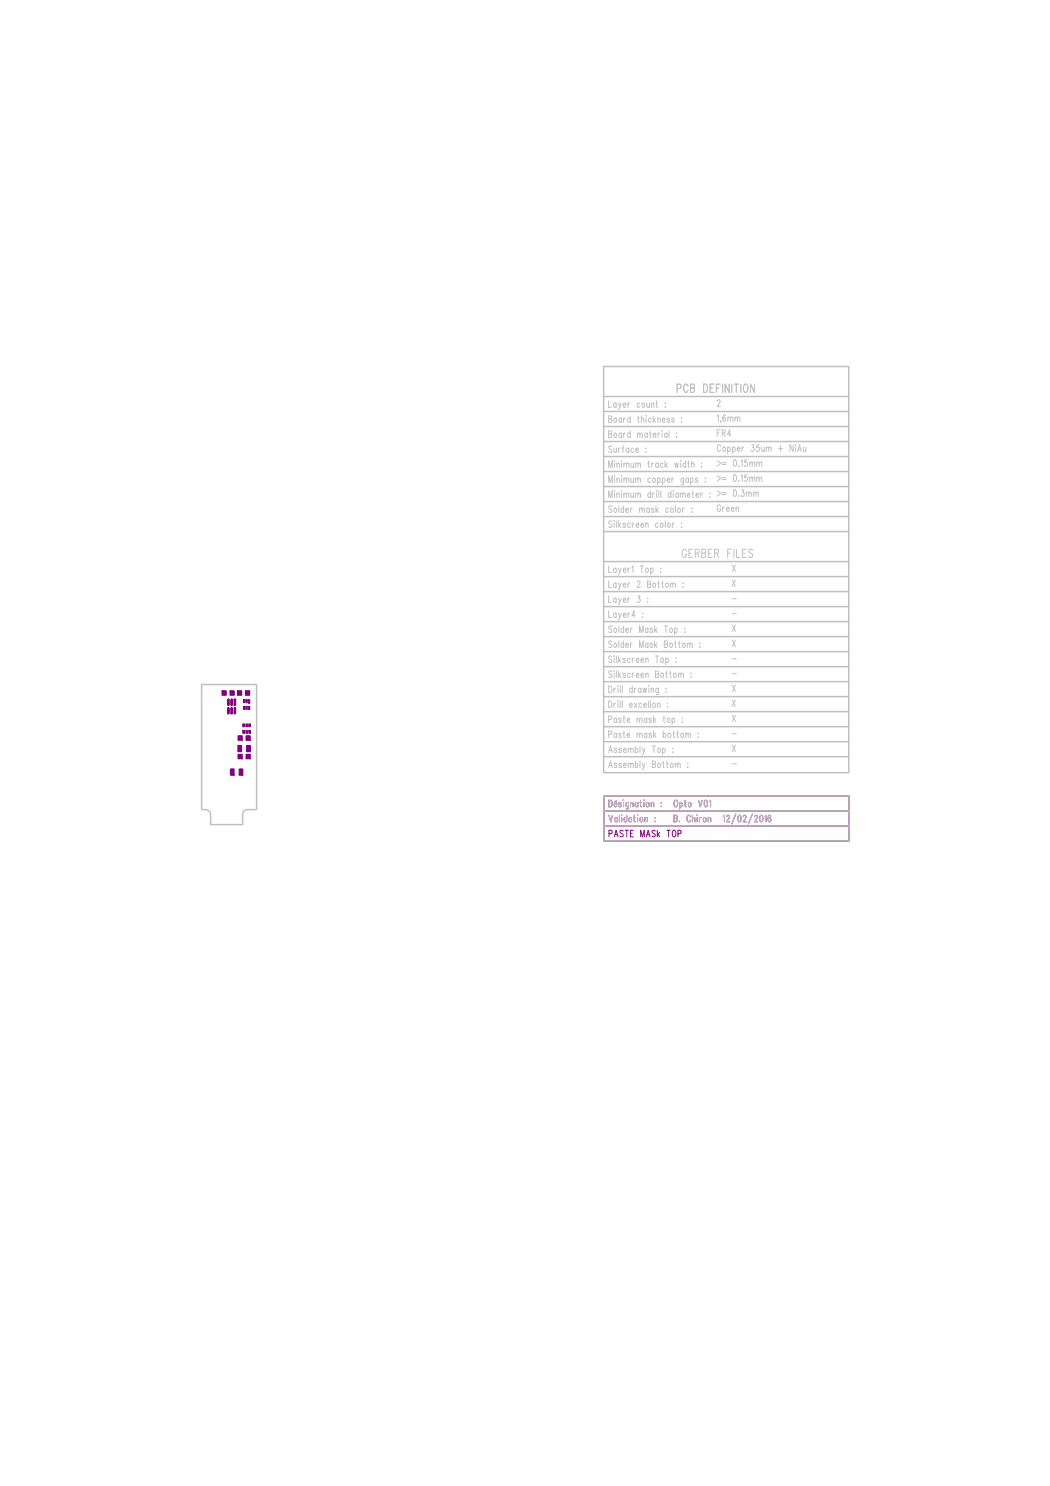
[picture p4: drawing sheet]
<svg xmlns="http://www.w3.org/2000/svg" width="210mm" height="297mm" viewBox="0 0 210 297" stroke-linecap="round" stroke-linejoin="round" font-family="sans-serif">
<defs><g id="words">
<text font-size="3.7" fill="#800080" x="45" y="142.2">U2</text>
<g font-size="2.5" fill="#c0c0c0">
<text x="135.4" y="78.4">PCB DEFINITION</text>
<text x="136.4" y="111.4">GERBER FILES</text>
</g>
<g font-size="2" fill="#c0c0c0">
<text x="121.7" y="81.4">Layer count :</text>
<text x="143.4" y="81.2">2</text>
<text x="121.7" y="84.4">Board thickness :</text>
<text x="121.7" y="87.4">Board material :</text>
<text x="143.4" y="84.2">1,6mm</text>
<text x="143.4" y="87.2">FR4</text>
<text x="121.7" y="90.4">Surface :</text>
<text x="121.7" y="93.4">Minimum track width :</text>
<text x="143.4" y="90.2">Copper 35um + NiAu</text>
<text x="143.4" y="93.2">&gt;= 0.15mm</text>
<text x="121.7" y="96.4">Minimum copper gaps :</text>
<text x="121.7" y="99.4">Minimum drill diameter : &gt;= 0.3mm</text>
<text x="143.4" y="96.2">&gt;= 0.15mm</text>
<text x="121.7" y="102.4">Solder mask color :</text>
<text x="121.7" y="105.4">Silkscreen color :</text>
<text x="143.4" y="102.2">Green</text>
<text x="121.7" y="114.4">Layer1 Top :</text>
<text x="121.7" y="117.4">Layer 2 Bottom :</text>
<text x="146.4" y="114.2">X</text>
<text x="146.4" y="117.2">X</text>
<text x="121.7" y="120.4">Layer 3 :</text>
<text x="121.7" y="123.4">Layer4 :</text>
<text x="146.4" y="120.2">-</text>
<text x="146.4" y="123.2">-</text>
<text x="121.7" y="126.4">Solder Mask Top :</text>
<text x="121.7" y="129.4">Solder Mask Bottom :</text>
<text x="146.4" y="126.2">X</text>
<text x="146.4" y="129.2">X</text>
<text x="121.7" y="132.4">Silkscreen Top :</text>
<text x="121.7" y="135.4">Silkscreen Bottom :</text>
<text x="146.4" y="132.2">-</text>
<text x="146.4" y="135.2">-</text>
<text x="121.7" y="138.4">Drill drawing :</text>
<text x="121.7" y="141.4">Drill excellon :</text>
<text x="146.4" y="138.2">X</text>
<text x="146.4" y="141.2">X</text>
<text x="121.7" y="144.4">Paste mask top :</text>
<text x="121.7" y="147.4">Paste mask bottom :</text>
<text x="146.4" y="144.2">X</text>
<text x="146.4" y="147.2">-</text>
<text x="121.7" y="150.4">Assembly Top :</text>
<text x="121.7" y="153.4">Assembly Bottom :</text>
<text x="146.4" y="150.2">X</text>
<text x="146.4" y="153.2">-</text>
<text x="121.7" y="161.3">Désignation :</text>
<text x="134.7" y="161.3">Opto V01</text>
<text x="121.7" y="164.3">Validation :</text>
<text x="134.7" y="164.3">B. Chiron 12/02/2016</text>
</g>
<text font-size="2" fill="#800080" x="121.8" y="167.3">PASTE MASk TOP</text>
</g></defs>
<g fill="none" stroke="#c0c0c0" stroke-width=".3">
<path d="M120.7 73.3h49v81.2h-49zM120.7 79.3h49M120.7 82.3h49M120.7 85.3h49M120.7 88.3h49M120.7 91.3h49M120.7 94.3h49M120.7 97.3h49M120.7 112.3h49M120.7 115.3h49M120.7 118.3h49M120.7 100.3h49"/>
<path d="M120.7 103.3h49M120.7 106.3h49M40.3 136.8h11v25h-1.8a1 1 0 0 0-1 1v2h-6.4v-2a1 1 0 0 0-1-1h-.8zM120.7 121.3h49M120.7 124.3h49M120.7 127.3h49M120.7 130.3h49M120.7 133.3h49M120.7 136.3h49M120.7 139.3h49M120.7 142.3h49M120.7 145.3h49"/>
<path d="M120.7 148.3h49M120.7 151.3h49M120.7 159.1h49v9h-49zM120.7 162.1h49M120.7 165.1h49"/>
</g>
<path d="M120.7 159.1h49v9h-49zM120.7 162.1h49M120.7 165.1h49" fill="none" stroke="#800080" stroke-width=".3"/>
<g fill="#800080" stroke="#800080" stroke-width=".2">
<path d="M46 138.1h.8v.9h-.8z"/>
<path d="M44.4 138.1h.8v.9h-.8z"/>
<path d="M49.1 138.1h.8v.9h-.8z"/>
<path d="M47.5 138.1h.8v.9h-.8z"/>
<path d="M46 153.7h.8v1.3h-.8z"/>
<path d="M47.8 153.7h.7v1.3h-.7z"/>
<path d="M49.7 139.9h.2v.7h-.2z"/>
<path d="M49.2 139.9h.2v.6h-.2z"/>
<path d="M48.7 139.9h.2v.6h-.2z"/>
<path d="M48.7 141.2h.2v.6h-.2z"/>
<path d="M49.2 141.2h.2v.6h-.2z"/>
<path d="M49.7 141.2h.2v.6h-.2z"/>
<path d="M48.5 146h.4v.6h-.4z"/>
<path d="M49.1 146h.3v.6h-.3z"/>
<path d="M49.7 146h.4v.6h-.4z"/>
<path d="M49.7 144.7h.4v.6h-.4z"/>
<path d="M49.1 144.7h.3v.6h-.3z"/>
<path d="M48.5 144.7h.4v.6h-.4z"/>
<path d="M47.6 150.8h.8v.9h-.8z"/>
<path d="M49.2 150.8h.8v.9h-.8z"/>
<path d="M47.5 149h.8v1.3h-.8z"/>
<path d="M49.3 149h.7v1.3h-.7z"/>
<path d="M47.6 147.1h.8v.9h-.8z"/>
<path d="M49.2 147.1h.8v.9h-.8z"/>
</g>
<use href="#words"/>
</svg>
